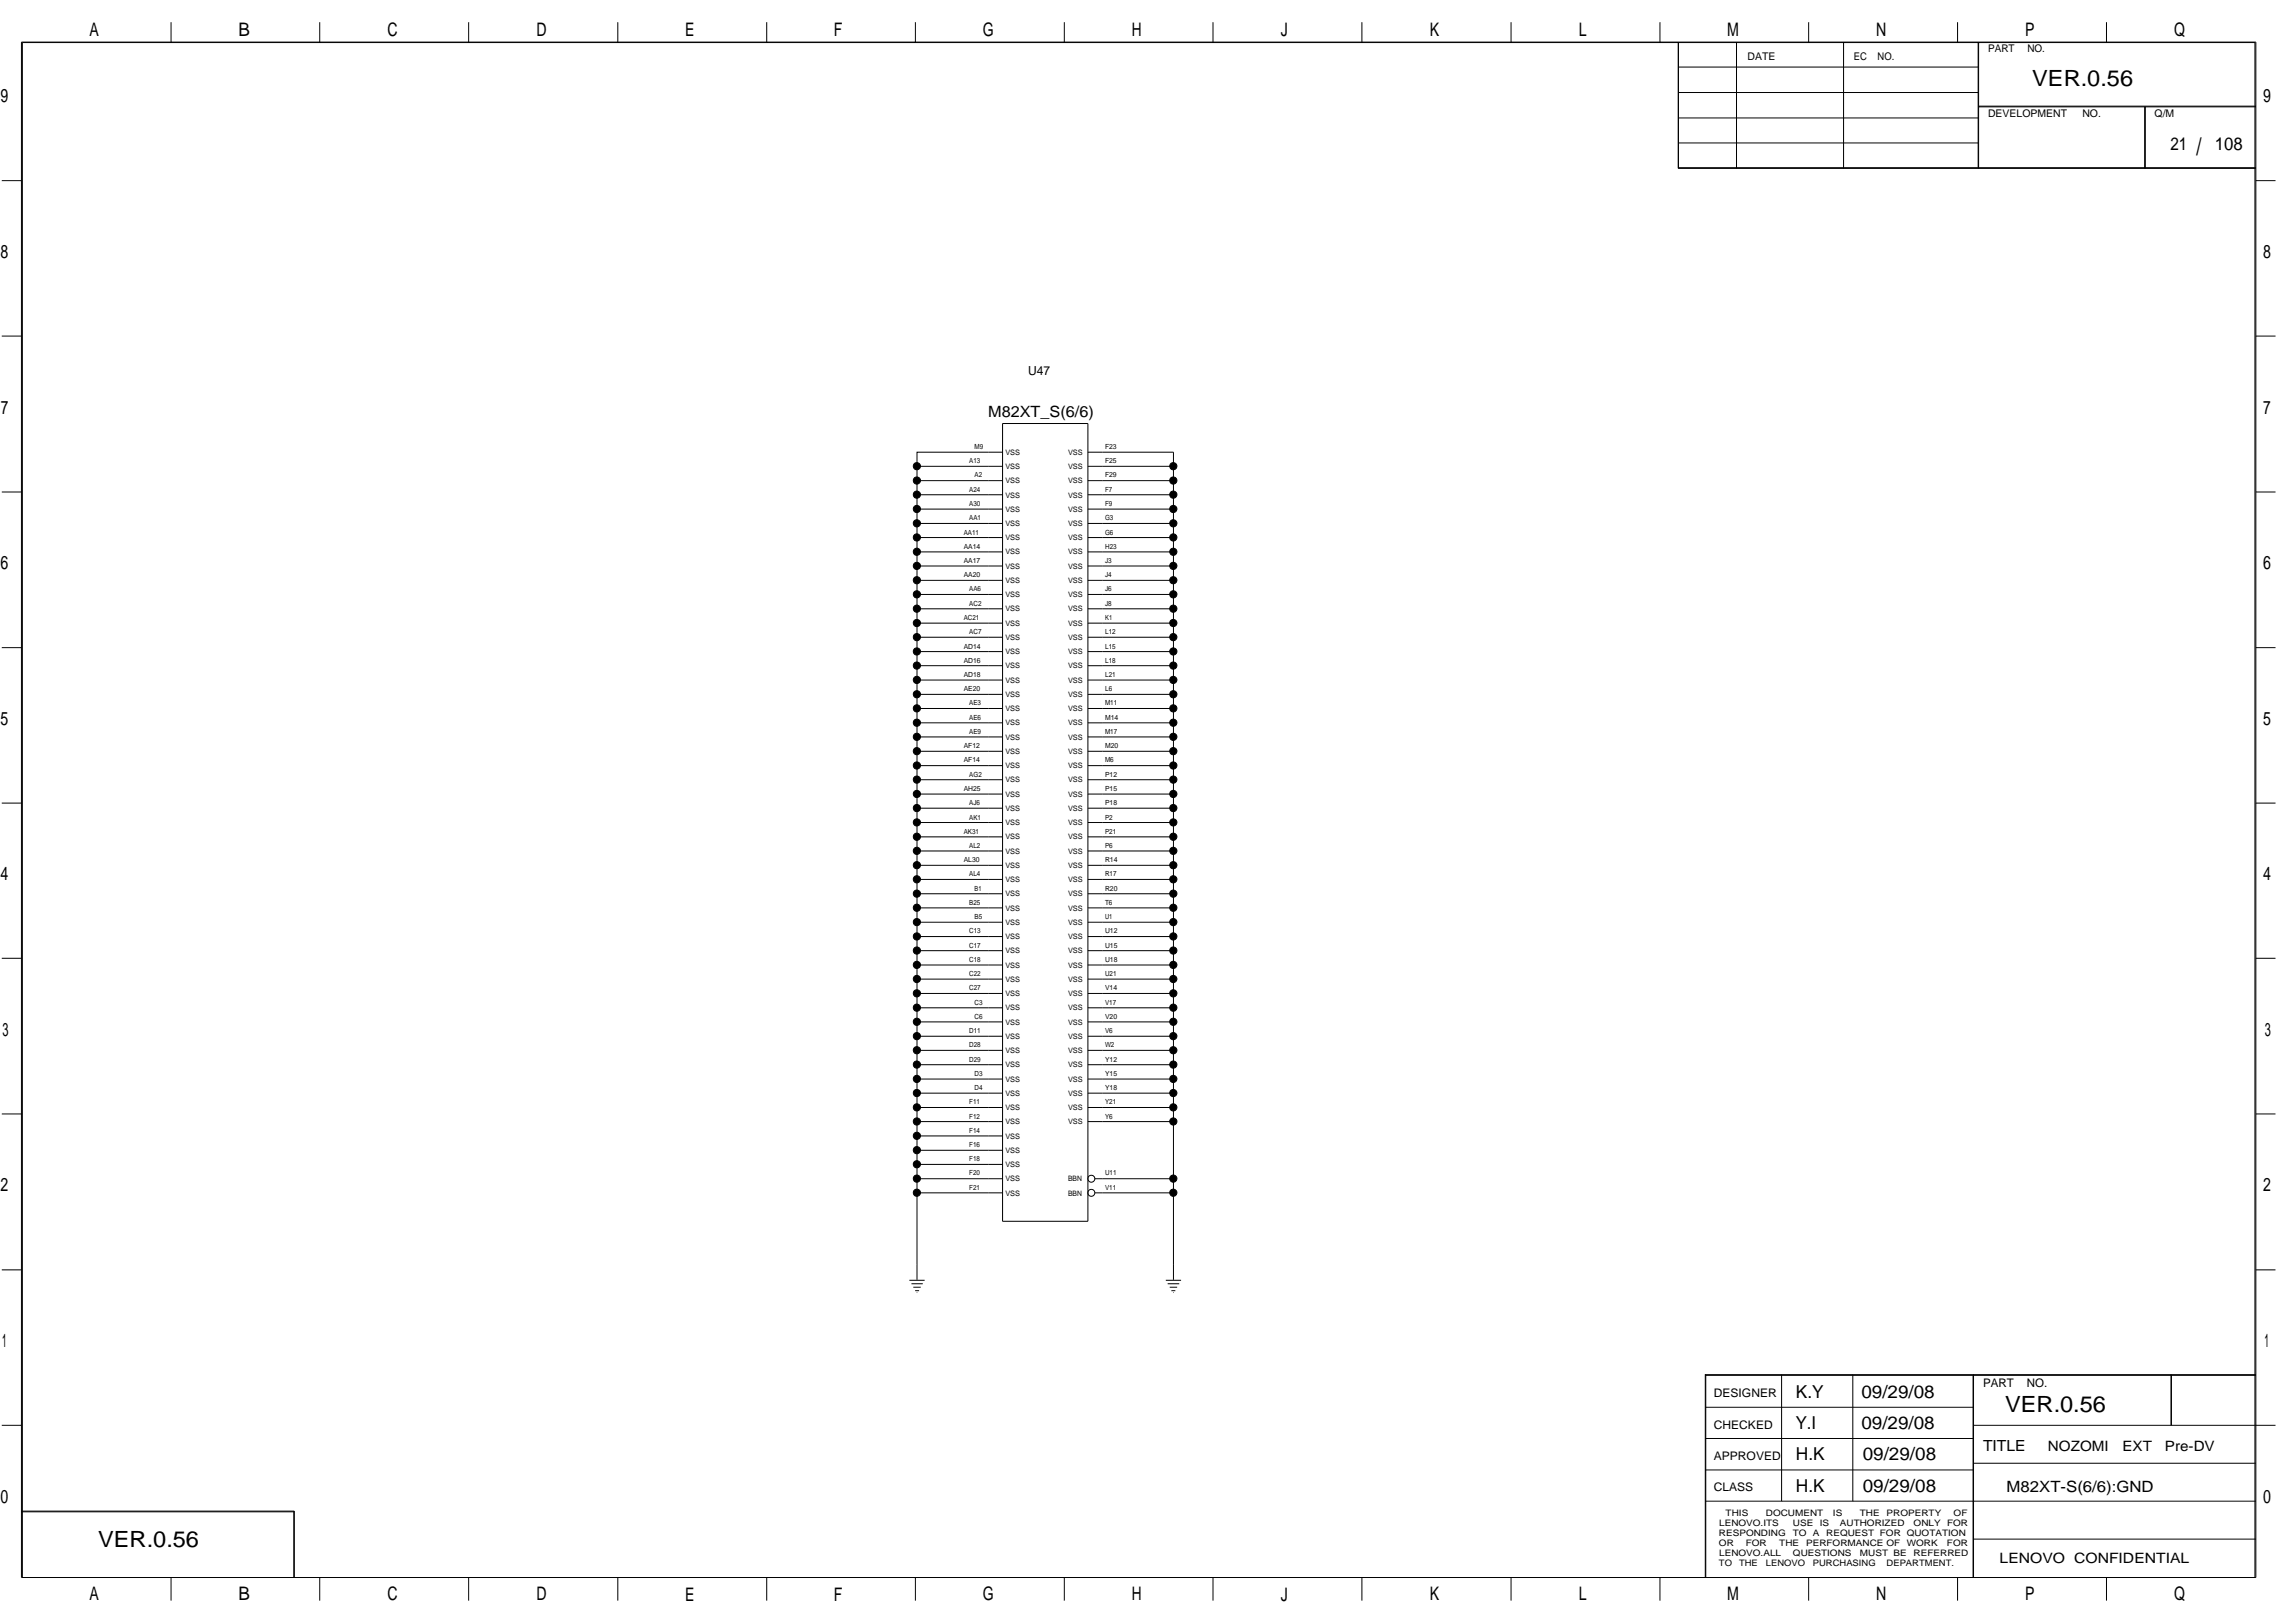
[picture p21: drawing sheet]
<svg xmlns="http://www.w3.org/2000/svg" width="420mm" height="297mm" viewBox="0 0 420 297" stroke-linecap="round" stroke-linejoin="round" font-family="sans-serif">
<defs><g id="words">
<text font-size="4.4" x="402.1" y="28.4">/</text>
<g font-size="4.1">
<text x="372.1" y="15.7">VER.0.56</text>
<text x="367.1" y="258.4">VER.0.56</text>
<text x="18" y="283.2">VER.0.56</text>
</g>
<g font-size="3.4">
<text x="16.4" y="6.6">A</text>
<text x="43.6" y="6.6">B</text>
<text x="70.9" y="6.6">C</text>
<text x="98.2" y="6.6">D</text>
<text x="125.4" y="6.6">E</text>
<text x="152.7" y="6.6">F</text>
<text x="179.9" y="6.6">G</text>
<text x="207.2" y="6.6">H</text>
<text x="234.5" y="6.6">J</text>
<text x="261.8" y="6.6">K</text>
<text x="289" y="6.6">L</text>
<text x="316.2" y="6.6">M</text>
<text x="343.5" y="6.6">N</text>
<text x="370.8" y="6.6">P</text>
<text x="398" y="6.6">Q</text>
<text x=".1" y="18.8">9</text>
<text x="414.3" y="18.8">9</text>
<text x=".1" y="47.2">8</text>
<text x="414.3" y="47.2">8</text>
<text x=".2" y="75.7">7</text>
<text x="414.3" y="75.7">7</text>
<text x=".1" y="104.2">6</text>
<text x="414.3" y="104.2">6</text>
<text x=".1" y="132.7">5</text>
<text x="414.3" y="132.7">5</text>
<text x=".1" y="161.1">4</text>
<text x="414.3" y="161.1">4</text>
<text x=".5" y="189.6">3</text>
<text x="414.6" y="189.6">3</text>
<text x=".1" y="218.1">2</text>
<text x="414.3" y="218.1">2</text>
<text x=".4" y="246.6">1</text>
<text x="414.6" y="246.6">1</text>
<text x=".1" y="275.1">0</text>
<text x="414.3" y="275.1">0</text>
<text x="16.4" y="292.9">A</text>
<text x="43.6" y="292.9">B</text>
<text x="70.9" y="292.9">C</text>
<text x="98.2" y="292.9">D</text>
<text x="125.4" y="292.9">E</text>
<text x="152.7" y="292.9">F</text>
<text x="179.9" y="292.9">G</text>
<text x="207.2" y="292.9">H</text>
<text x="234.5" y="292.9">J</text>
<text x="261.8" y="292.9">K</text>
<text x="289" y="292.9">L</text>
<text x="316.2" y="292.9">M</text>
<text x="343.5" y="292.9">N</text>
<text x="370.8" y="292.9">P</text>
<text x="398" y="292.9">Q</text>
</g>
<g font-size="3.3">
<text x="397.4" y="27.4">21</text>
<text x="405.5" y="27.4">108</text>
<text x="328.8" y="255.8">K.Y</text>
<text x="340.8" y="255.8">09/29/08</text>
<text x="328.7" y="261.6">Y.I</text>
<text x="340.8" y="261.6">09/29/08</text>
<text x="328.8" y="267.3">H.K</text>
<text x="341" y="267.3">09/29/08</text>
<text x="328.8" y="273">H.K</text>
<text x="341" y="273">09/29/08</text>
</g>
<g font-size="2.8">
<text x="180.9" y="76.2">M82XT_S(6/6)</text>
<text x="363" y="265.6">TITLE</text>
<text x="367.4" y="273.1">M82XT-S(6/6):GND</text>
</g>
<g font-size="2.6">
<text x="374.9" y="265.5">NOZOMI</text>
<text x="388.6" y="265.5">EXT</text>
<text x="396.4" y="265.5">Pre-DV</text>
<text x="366.1" y="286.1">LENOVO CONFIDENTIAL</text>
</g>
<text font-size="2.3" x="188.2" y="68.6">U47</text>
<g font-size="2.2">
<text x="313.8" y="255.7">DESIGNER</text>
<text x="363" y="253.8">PART</text>
<text x="371.1" y="253.8">NO.</text>
<text x="313.8" y="261.5">CHECKED</text>
<text x="313.8" y="267.2">APPROVED</text>
<text x="313.8" y="272.9">CLASS</text>
</g>
<g font-size="1.9">
<text x="319.9" y="11">DATE</text>
<text x="339.4" y="11">EC</text>
<text x="343.7" y="11">NO.</text>
<text x="364" y="9.5">PART</text>
<text x="371.2" y="9.5">NO.</text>
<text x="364" y="21.3">DEVELOPMENT</text>
<text x="381.2" y="21.3">NO.</text>
<text x="394.5" y="21.3">Q/M</text>
</g>
<g font-size="1.6">
<text x="314.7" y="281.2">RESPONDING</text>
<text x="314.7" y="279.3">LENOVO.ITS</text>
<text x="315.9" y="277.5">THIS</text>
<text x="323.3" y="277.5">DOCUMENT</text>
<text x="328.2" y="281.2">TO</text>
<text x="328.2" y="279.3">USE</text>
<text x="331.9" y="281.2">A</text>
<text x="333.2" y="279.3">IS</text>
<text x="334.3" y="281.2">REQUEST FOR QUOTATION</text>
<text x="335.6" y="277.5">IS</text>
<text x="336.8" y="279.3">AUTHORIZED</text>
<text x="340.5" y="277.5">THE</text>
<text x="345.4" y="277.5">PROPERTY</text>
<text x="350.3" y="279.3">ONLY</text>
<text x="356.5" y="279.3">FOR</text>
<text x="357.7" y="277.5">OF</text>
<text x="314.7" y="286.7">TO</text>
<text x="314.7" y="283">OR</text>
<text x="314.7" y="284.9">LENOVO.ALL</text>
<text x="318.4" y="286.7">THE</text>
<text x="319.6" y="283">FOR</text>
<text x="323.3" y="286.7">LENOVO</text>
<text x="325.7" y="283">THE</text>
<text x="328.2" y="284.9">QUESTIONS</text>
<text x="330.7" y="283">PERFORMANCE OF</text>
<text x="331.9" y="286.7">PURCHASING</text>
<text x="340.5" y="284.9">MUST BE</text>
<text x="345.4" y="286.7">DEPARTMENT.</text>
<text x="349.1" y="283">WORK</text>
<text x="350.3" y="284.9">REFERRED</text>
<text x="356.4" y="283">FOR</text>
</g>
<g font-size="1.4">
<text x="184.1" y="83.2">VSS</text>
<text x="195.5" y="83.2">VSS</text>
<text x="184.1" y="85.8">VSS</text>
<text x="184.1" y="88.4">VSS</text>
<text x="195.5" y="85.8">VSS</text>
<text x="195.5" y="88.4">VSS</text>
<text x="184.1" y="91.1">VSS</text>
<text x="184.1" y="93.6">VSS</text>
<text x="195.5" y="91.1">VSS</text>
<text x="195.5" y="93.6">VSS</text>
<text x="184.1" y="96.3">VSS</text>
<text x="184.1" y="98.8">VSS</text>
<text x="184.1" y="101.5">VSS</text>
<text x="195.5" y="96.3">VSS</text>
<text x="195.5" y="98.9">VSS</text>
<text x="195.5" y="101.5">VSS</text>
<text x="184.1" y="104.1">VSS</text>
<text x="184.1" y="106.7">VSS</text>
<text x="195.5" y="104.1">VSS</text>
<text x="195.5" y="106.7">VSS</text>
<text x="184.1" y="109.3">VSS</text>
<text x="184.1" y="111.9">VSS</text>
<text x="195.5" y="109.3">VSS</text>
<text x="195.5" y="111.9">VSS</text>
<text x="184.1" y="114.5">VSS</text>
<text x="184.1" y="117.1">VSS</text>
<text x="184.1" y="119.7">VSS</text>
<text x="195.5" y="114.5">VSS</text>
<text x="195.5" y="117.1">VSS</text>
<text x="195.5" y="119.7">VSS</text>
<text x="184.1" y="122.3">VSS</text>
<text x="184.1" y="124.9">VSS</text>
<text x="195.5" y="122.3">VSS</text>
<text x="195.5" y="124.9">VSS</text>
<text x="184.1" y="127.6">VSS</text>
<text x="184.1" y="130.2">VSS</text>
<text x="195.5" y="127.6">VSS</text>
<text x="195.5" y="130.2">VSS</text>
<text x="184.1" y="132.8">VSS</text>
<text x="184.1" y="135.4">VSS</text>
<text x="184.1" y="138">VSS</text>
<text x="195.5" y="132.8">VSS</text>
<text x="195.5" y="135.4">VSS</text>
<text x="195.5" y="138">VSS</text>
<text x="184.1" y="140.6">VSS</text>
<text x="184.1" y="143.2">VSS</text>
<text x="195.5" y="140.6">VSS</text>
<text x="195.5" y="143.2">VSS</text>
<text x="184.1" y="145.8">VSS</text>
<text x="184.1" y="148.4">VSS</text>
<text x="195.5" y="145.8">VSS</text>
<text x="195.5" y="148.4">VSS</text>
<text x="184.1" y="151">VSS</text>
<text x="184.1" y="153.6">VSS</text>
<text x="195.5" y="151">VSS</text>
<text x="195.5" y="153.6">VSS</text>
<text x="184.1" y="156.2">VSS</text>
<text x="184.1" y="158.8">VSS</text>
<text x="184.1" y="161.5">VSS</text>
<text x="195.5" y="156.2">VSS</text>
<text x="195.5" y="158.8">VSS</text>
<text x="195.5" y="161.5">VSS</text>
<text x="184.1" y="164">VSS</text>
<text x="184.1" y="166.7">VSS</text>
<text x="195.5" y="164">VSS</text>
<text x="195.5" y="166.7">VSS</text>
<text x="184.1" y="169.3">VSS</text>
<text x="184.1" y="171.9">VSS</text>
<text x="195.5" y="169.3">VSS</text>
<text x="195.5" y="171.9">VSS</text>
<text x="184.1" y="174.5">VSS</text>
<text x="184.1" y="177.1">VSS</text>
<text x="184.1" y="179.7">VSS</text>
<text x="195.5" y="174.5">VSS</text>
<text x="195.5" y="177.1">VSS</text>
<text x="195.5" y="179.7">VSS</text>
<text x="184.1" y="182.3">VSS</text>
<text x="184.1" y="184.9">VSS</text>
<text x="195.5" y="182.3">VSS</text>
<text x="195.5" y="184.9">VSS</text>
<text x="184.1" y="187.5">VSS</text>
<text x="184.1" y="190.1">VSS</text>
<text x="195.5" y="187.5">VSS</text>
<text x="195.5" y="190.1">VSS</text>
<text x="184.1" y="192.7">VSS</text>
<text x="184.1" y="195.3">VSS</text>
<text x="184.1" y="198">VSS</text>
<text x="195.5" y="192.7">VSS</text>
<text x="195.5" y="195.3">VSS</text>
<text x="195.5" y="198">VSS</text>
<text x="184.1" y="200.5">VSS</text>
<text x="184.1" y="203.2">VSS</text>
<text x="195.5" y="200.5">VSS</text>
<text x="195.5" y="203.2">VSS</text>
<text x="184.1" y="205.8">VSS</text>
<text x="184.1" y="208.4">VSS</text>
<text x="195.5" y="205.8">VSS</text>
<text x="184.1" y="211">VSS</text>
<text x="184.1" y="213.6">VSS</text>
<text x="184.1" y="216.2">VSS</text>
<text x="184.1" y="218.8">VSS</text>
<text x="195.5" y="216.2">BBN</text>
<text x="195.5" y="218.8">BBN</text>
</g>
<g font-size="1.3">
<text x="178.4" y="82.2">M9</text>
<text x="202.3" y="82.2">F23</text>
<text x="177.5" y="84.8">A13</text>
<text x="178.4" y="87.4">A2</text>
<text x="202.3" y="87.4">F29</text>
<text x="202.3" y="84.8">F25</text>
<text x="177.5" y="95.2">AA1</text>
<text x="177.5" y="92.6">A30</text>
<text x="177.5" y="90">A24</text>
<text x="202.3" y="95.2">G3</text>
<text x="202.3" y="92.6">F9</text>
<text x="202.3" y="90">F7</text>
<text x="176.4" y="100.4">AA14</text>
<text x="176.4" y="97.8">AA11</text>
<text x="202.3" y="97.8">G6</text>
<text x="202.3" y="100.4">H23</text>
<text x="176.4" y="105.7">AA20</text>
<text x="176.4" y="103">AA17</text>
<text x="202.3" y="105.7">J4</text>
<text x="202.3" y="103">J3</text>
<text x="176.4" y="113.5">AC21</text>
<text x="177.4" y="110.9">AC2</text>
<text x="177.4" y="108.2">AA6</text>
<text x="202.3" y="110.9">J8</text>
<text x="202.3" y="108.2">J6</text>
<text x="202.3" y="113.5">K1</text>
<text x="176.4" y="118.7">AD14</text>
<text x="177.4" y="116.1">AC7</text>
<text x="202.3" y="118.7">L15</text>
<text x="202.3" y="116.1">L12</text>
<text x="176.4" y="123.9">AD18</text>
<text x="176.4" y="121.3">AD16</text>
<text x="202.3" y="123.9">L21</text>
<text x="202.3" y="121.3">L18</text>
<text x="176.4" y="126.5">AE20</text>
<text x="177.4" y="131.7">AE6</text>
<text x="177.4" y="129.1">AE3</text>
<text x="202.3" y="131.7">M14</text>
<text x="202.3" y="129.1">M11</text>
<text x="202.3" y="126.5">L6</text>
<text x="176.4" y="136.9">AF12</text>
<text x="177.4" y="134.3">AE9</text>
<text x="202.3" y="136.9">M20</text>
<text x="202.3" y="134.3">M17</text>
<text x="176.4" y="139.5">AF14</text>
<text x="177.4" y="142.2">AG2</text>
<text x="202.3" y="142.2">P12</text>
<text x="202.3" y="139.5">M6</text>
<text x="176.4" y="144.7">AH25</text>
<text x="177.4" y="150">AK1</text>
<text x="177.4" y="147.4">AJ6</text>
<text x="202.3" y="150">P2</text>
<text x="202.3" y="147.4">P18</text>
<text x="202.3" y="144.7">P15</text>
<text x="176.4" y="152.6">AK31</text>
<text x="177.4" y="155.2">AL2</text>
<text x="202.3" y="155.2">P6</text>
<text x="202.3" y="152.6">P21</text>
<text x="176.4" y="157.8">AL30</text>
<text x="177.4" y="160.4">AL4</text>
<text x="202.3" y="160.4">R17</text>
<text x="202.3" y="157.8">R14</text>
<text x="177.4" y="165.6">B25</text>
<text x="178.4" y="163">B1</text>
<text x="202.3" y="165.6">T6</text>
<text x="202.3" y="163">R20</text>
<text x="177.4" y="173.4">C17</text>
<text x="177.4" y="170.8">C13</text>
<text x="178.4" y="168.2">B5</text>
<text x="202.3" y="173.4">U15</text>
<text x="202.3" y="170.8">U12</text>
<text x="202.3" y="168.2">U1</text>
<text x="177.4" y="178.6">C22</text>
<text x="177.4" y="176.1">C18</text>
<text x="202.3" y="178.6">U21</text>
<text x="202.3" y="176.1">U18</text>
<text x="177.4" y="181.3">C27</text>
<text x="178.4" y="183.9">C3</text>
<text x="202.3" y="183.9">V17</text>
<text x="202.3" y="181.3">V14</text>
<text x="177.4" y="191.7">D28</text>
<text x="177.4" y="189.1">D11</text>
<text x="178.4" y="186.5">C6</text>
<text x="202.3" y="191.7">W2</text>
<text x="202.3" y="189.1">V6</text>
<text x="202.3" y="186.5">V20</text>
<text x="177.4" y="194.3">D29</text>
<text x="178.4" y="196.9">D3</text>
<text x="202.3" y="196.9">Y15</text>
<text x="202.3" y="194.3">Y12</text>
<text x="177.4" y="202.1">F11</text>
<text x="178.4" y="199.5">D4</text>
<text x="202.3" y="202.1">Y21</text>
<text x="202.3" y="199.5">Y18</text>
<text x="177.4" y="209.9">F16</text>
<text x="177.4" y="207.3">F14</text>
<text x="177.4" y="204.7">F12</text>
<text x="202.3" y="204.7">Y6</text>
<text x="177.4" y="215.1">F20</text>
<text x="177.4" y="212.6">F18</text>
<text x="202.3" y="215.1">U11</text>
<text x="177.4" y="217.8">F21</text>
<text x="202.3" y="217.8">V11</text>
</g>
</g></defs>
<g fill="none" stroke="#000" stroke-width=".18">
<path d="M3.9 7.7h409.1v281h-409.1zM31.3 4.1v3.6M58.5 4.1v3.6M85.8 4.1v3.6M113.1 4.1v3.6M140.4 4.1v3.6M167.6 4.1v3.6M194.8 4.1v3.6M222.1 4.1v3.6M249.3 4.1v3.6M276.6 4.1v3.6M303.9 4.1v3.6"/>
<path d="M307.2 7.7v23.1h105.8M307.2 12.3h55M307.2 16.9h55M307.3 7.7v23.1M317.9 7.7v23.1M331.1 4.1v3.6M337.5 7.7v23.1M358.4 4.1v3.6M362.2 7.7v23.1M362.2 19.4h50.8M362.2 19.6h50.8M385.6 4.1v3.6"/>
<path d="M392.6 19.6v11.2M392.8 19.6v11.2M.3 33.1h3.6M307.2 30.7h105.8M307.2 21.6h55M307.3 26.2h54.9M413 33.1h3.6M.3 61.5h3.6M183.5 77.5h15.7v146h-15.7zM413 61.5h3.6M.3 90h3.6M167.9 98.4v2.6h15.6"/>
<path d="M167.9 95.8v2.6h15.6M167.9 93.2v2.6h15.6M167.9 90.6v2.6h15.6M167.9 88v2.6h15.6M167.9 85.3v2.7h15.6M183.5 82.8h-15.6v2.5h15.6M199.2 82.8h15.6v2.5M214.8 95.8v2.6h-15.6M214.8 95.8h-15.6M214.8 90.6h-15.6M214.8 85.3h-15.6M214.8 90.6v5.2"/>
<path d="M214.8 85.3v5.3M214.8 98.4v135.8M214.8 93.2h-15.6M214.8 88h-15.6M413 90h3.6M.3 118.5h3.6M167.9 108.8v2.6h15.6M167.9 106.2v2.6h15.6M167.9 103.6v2.6h15.6M167.9 101v2.6h15.6M167.9 119.3h15.6M167.9 116.6h15.6"/>
<path d="M167.9 114h15.6M167.9 111.4v122.8M214.8 119.3h-15.6M214.8 116.6h-15.6M214.8 114h-15.6M214.8 111.4h-15.6M214.8 108.8h-15.6M214.8 106.2h-15.6M214.8 103.6h-15.6M214.8 101h-15.6M413 118.5h3.6M167.9 137.5h15.6"/>
<path d="M167.9 134.9h15.6M167.9 132.3h15.6M167.9 129.7h15.6M167.9 127.1h15.6M167.9 124.5h15.6M167.9 121.8h15.6M214.8 137.5h-15.6M214.8 134.9h-15.6M214.8 132.3h-15.6M214.8 129.7h-15.6M214.8 127.1h-15.6M214.8 124.5h-15.6"/>
<path d="M214.8 121.8h-15.6M.3 147h3.6M167.9 158.4h15.6M167.9 155.7h15.6M167.9 153.2h15.6M167.9 150.5h15.6M167.9 147.9h15.6M167.9 145.3h15.6M167.9 142.7h15.6M167.9 140.1h15.6M214.8 158.4h-15.6M214.8 155.7h-15.6"/>
<path d="M214.8 153.2h-15.6M214.8 150.5h-15.6M214.8 147.9h-15.6M214.8 145.3h-15.6M214.8 142.7h-15.6M214.8 140.1h-15.6M413 147h3.6M.3 175.4h3.6M167.9 179.2h15.6M167.9 176.6h15.6M167.9 174h15.6M167.9 171.4h15.6"/>
<path d="M167.9 168.8h15.6M167.9 166.2h15.6M167.9 163.6h15.6M167.9 161h15.6M214.8 179.2h-15.6M214.8 176.6h-15.6M214.8 174h-15.6M214.8 171.4h-15.6M214.8 168.8h-15.6M214.8 166.2h-15.6M214.8 163.6h-15.6M214.8 161h-15.6"/>
<path d="M413 175.4h3.6M167.9 197.5h15.6M167.9 194.9h15.6M167.9 192.2h15.6M167.9 189.7h15.6M167.9 187h15.6M167.9 184.4h15.6M167.9 181.8h15.6M214.8 197.5h-15.6M214.8 194.9h-15.6M214.8 192.2h-15.6M214.8 189.7h-15.6"/>
<path d="M214.8 187h-15.6M214.8 184.4h-15.6M214.8 181.8h-15.6M.3 203.9h3.6M167.9 218.3h15.6M167.9 215.7h15.6M167.9 205.3h15.6M167.9 202.7h15.6M167.9 200.1h15.6M167.9 213.1h15.6M167.9 210.5h15.6M167.9 207.9h15.6"/>
<path d="M214.8 218.3h-14.4M214.8 205.3h-15.6M214.8 202.7h-15.6M214.8 200.1h-15.6M214.8 215.7h-14.4M413 203.9h3.6M.3 232.4h3.6M166.5 234.3h2.8M166.9 234.9h2M167.2 235.6h1.4M167.5 236.2h.8M167.8 236.6h.1"/>
<path d="M213.4 234.3h2.8M213.8 234.9h2.1M214.2 235.6h1.3M214.4 236.2h.8M214.8 236.6h.1M413 232.4h3.6M312.2 251.7h100.8M312.2 257.6h49M312.3 251.6v37M326.2 251.6v23.1M339.2 251.6v23.1M361.2 251.6v37"/>
<path d="M361.3 251.6v37M397.5 251.6v9.3M413 251.6h-100.8v37M.3 260.9h3.6M3.9 276.6h50v12M3.9 276.7h50M53.8 276.6v12M312.2 274.7h100.8M312.2 263.3h49M312.2 269h49M361.2 267.8h51.8M361.2 260.9h55.4"/>
<path d="M31.3 288.6v4.3M58.5 288.6v4.3M85.8 288.6v4.3M113.1 288.6v4.3M140.4 288.6v4.3M167.6 288.6v4.3M194.8 288.6v4.3M222.1 288.6v4.3M249.3 288.6v4.3M276.6 288.6v4.3M303.9 288.6v4.3M331.1 288.6v4.3"/>
<path d="M358.4 288.6v4.3M361.2 281.7h51.8M385.6 288.6v4.3M412.8 288.6v-280.8h-408.7v280.8"/>
<circle cx="199.8" cy="215.7" r=".64"/>
<circle cx="199.8" cy="218.3" r=".64"/>
</g>
<g fill="#000" stroke="#000" stroke-width=".18">
<circle cx="167.9" cy="93.2" r=".66"/>
<circle cx="167.9" cy="90.5" r=".66"/>
<circle cx="167.9" cy="85.3" r=".66"/>
<circle cx="167.9" cy="95.8" r=".66"/>
<circle cx="167.9" cy="98.4" r=".66"/>
<circle cx="167.9" cy="87.9" r=".66"/>
<circle cx="214.8" cy="98.4" r=".66"/>
<circle cx="214.8" cy="95.8" r=".66"/>
<circle cx="214.8" cy="87.9" r=".66"/>
<circle cx="214.8" cy="93.2" r=".66"/>
<circle cx="214.8" cy="90.5" r=".66"/>
<circle cx="214.8" cy="85.3" r=".66"/>
<circle cx="167.9" cy="111.4" r=".66"/>
<circle cx="167.9" cy="106.2" r=".66"/>
<circle cx="167.9" cy="101" r=".66"/>
<circle cx="167.9" cy="119.2" r=".66"/>
<circle cx="167.9" cy="114" r=".66"/>
<circle cx="167.9" cy="108.8" r=".66"/>
<circle cx="167.9" cy="103.6" r=".66"/>
<circle cx="167.9" cy="116.6" r=".66"/>
<circle cx="214.8" cy="119.2" r=".66"/>
<circle cx="214.8" cy="116.6" r=".66"/>
<circle cx="214.8" cy="114" r=".66"/>
<circle cx="214.8" cy="108.8" r=".66"/>
<circle cx="214.8" cy="103.6" r=".66"/>
<circle cx="214.8" cy="101" r=".66"/>
<circle cx="214.8" cy="111.4" r=".66"/>
<circle cx="214.8" cy="106.2" r=".66"/>
<circle cx="167.9" cy="137.5" r=".66"/>
<circle cx="167.9" cy="132.3" r=".66"/>
<circle cx="167.9" cy="121.8" r=".66"/>
<circle cx="167.9" cy="134.9" r=".66"/>
<circle cx="167.9" cy="129.6" r=".66"/>
<circle cx="167.9" cy="127.1" r=".66"/>
<circle cx="167.9" cy="124.4" r=".66"/>
<circle cx="214.8" cy="129.6" r=".66"/>
<circle cx="214.8" cy="132.3" r=".66"/>
<circle cx="214.8" cy="124.4" r=".66"/>
<circle cx="214.8" cy="121.8" r=".66"/>
<circle cx="214.8" cy="137.5" r=".66"/>
<circle cx="214.8" cy="134.9" r=".66"/>
<circle cx="214.8" cy="127.1" r=".66"/>
<circle cx="167.9" cy="145.3" r=".66"/>
<circle cx="167.9" cy="153.1" r=".66"/>
<circle cx="167.9" cy="150.5" r=".66"/>
<circle cx="167.9" cy="142.7" r=".66"/>
<circle cx="167.9" cy="140.1" r=".66"/>
<circle cx="167.9" cy="158.3" r=".66"/>
<circle cx="167.9" cy="147.9" r=".66"/>
<circle cx="167.9" cy="155.7" r=".66"/>
<circle cx="214.8" cy="155.7" r=".66"/>
<circle cx="214.8" cy="153.1" r=".66"/>
<circle cx="214.8" cy="158.3" r=".66"/>
<circle cx="214.8" cy="150.5" r=".66"/>
<circle cx="214.8" cy="147.9" r=".66"/>
<circle cx="214.8" cy="145.3" r=".66"/>
<circle cx="214.8" cy="142.7" r=".66"/>
<circle cx="214.8" cy="140.1" r=".66"/>
<circle cx="167.9" cy="171.4" r=".66"/>
<circle cx="167.9" cy="174" r=".66"/>
<circle cx="167.9" cy="163.6" r=".66"/>
<circle cx="167.9" cy="176.6" r=".66"/>
<circle cx="167.9" cy="168.8" r=".66"/>
<circle cx="167.9" cy="179.2" r=".66"/>
<circle cx="167.9" cy="166.1" r=".66"/>
<circle cx="167.9" cy="160.9" r=".66"/>
<circle cx="214.8" cy="160.9" r=".66"/>
<circle cx="214.8" cy="179.2" r=".66"/>
<circle cx="214.8" cy="168.8" r=".66"/>
<circle cx="214.8" cy="166.1" r=".66"/>
<circle cx="214.8" cy="163.6" r=".66"/>
<circle cx="214.8" cy="176.6" r=".66"/>
<circle cx="214.8" cy="174" r=".66"/>
<circle cx="214.8" cy="171.4" r=".66"/>
<circle cx="167.9" cy="181.8" r=".66"/>
<circle cx="167.9" cy="189.6" r=".66"/>
<circle cx="167.9" cy="184.4" r=".66"/>
<circle cx="167.9" cy="197.5" r=".66"/>
<circle cx="167.9" cy="187" r=".66"/>
<circle cx="167.9" cy="192.2" r=".66"/>
<circle cx="167.9" cy="194.8" r=".66"/>
<circle cx="214.8" cy="197.5" r=".66"/>
<circle cx="214.8" cy="187" r=".66"/>
<circle cx="214.8" cy="181.8" r=".66"/>
<circle cx="214.8" cy="184.4" r=".66"/>
<circle cx="214.8" cy="192.2" r=".66"/>
<circle cx="214.8" cy="194.8" r=".66"/>
<circle cx="214.8" cy="189.6" r=".66"/>
<circle cx="167.9" cy="218.3" r=".66"/>
<circle cx="167.9" cy="202.7" r=".66"/>
<circle cx="167.9" cy="215.7" r=".66"/>
<circle cx="167.9" cy="205.3" r=".66"/>
<circle cx="167.9" cy="213.1" r=".66"/>
<circle cx="167.9" cy="210.5" r=".66"/>
<circle cx="167.9" cy="207.9" r=".66"/>
<circle cx="167.9" cy="200" r=".66"/>
<circle cx="214.8" cy="218.3" r=".66"/>
<circle cx="214.8" cy="202.7" r=".66"/>
<circle cx="214.8" cy="215.7" r=".66"/>
<circle cx="214.8" cy="205.3" r=".66"/>
<circle cx="214.8" cy="200" r=".66"/>
</g>
<use href="#words"/>
</svg>
